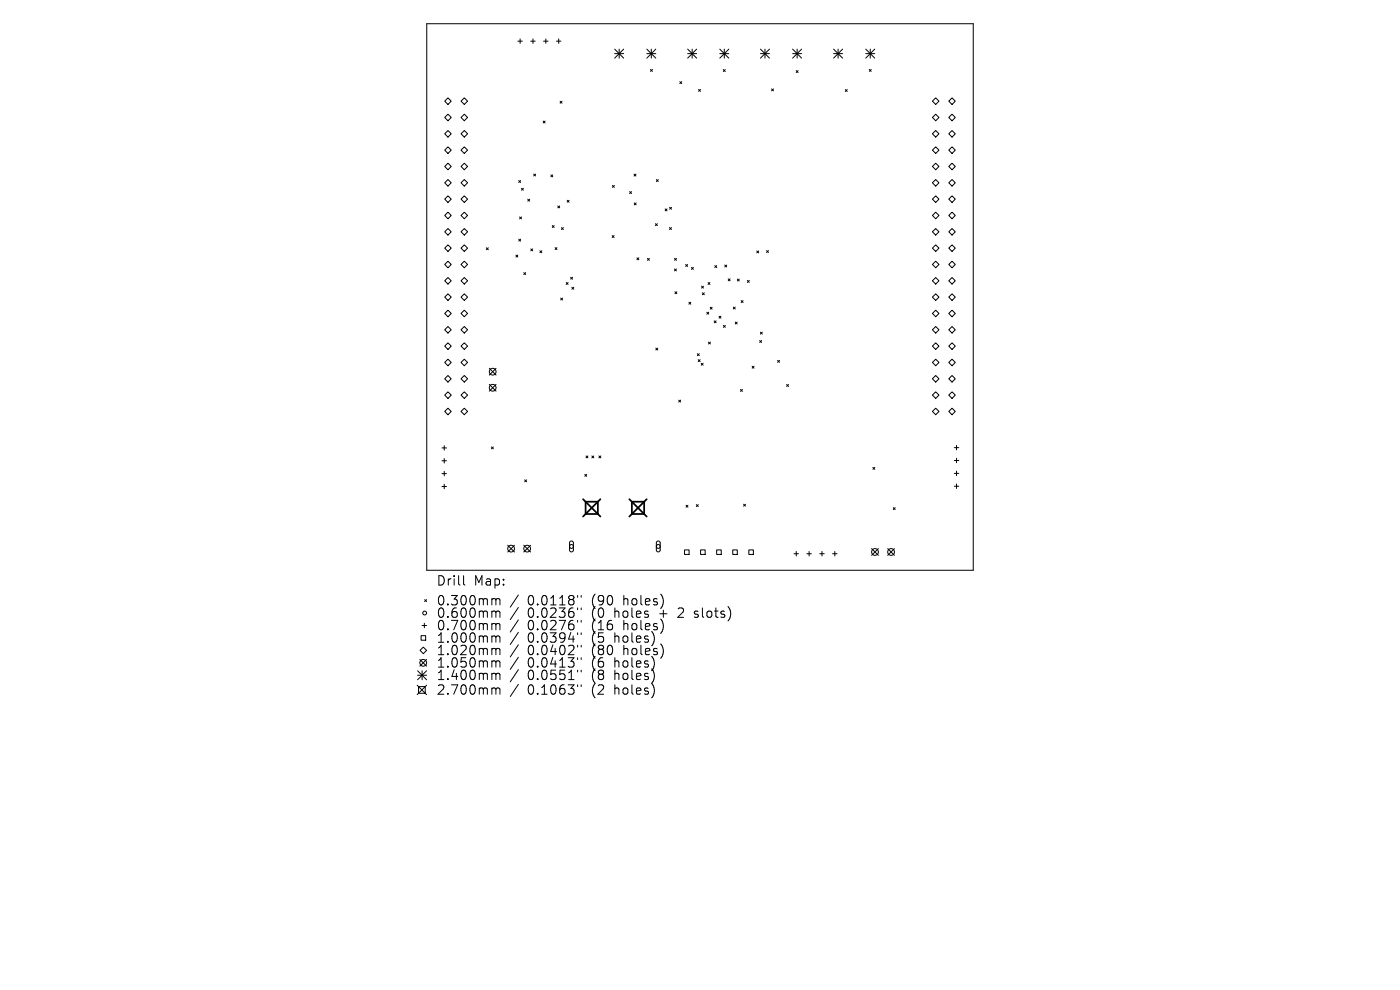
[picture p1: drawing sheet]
<svg xmlns="http://www.w3.org/2000/svg" width="297mm" height="210mm" viewBox="0 0 297 210" stroke-linecap="round" stroke-linejoin="round" font-family="sans-serif">
<defs><g id="words">
<g font-size="2.8">
<text x="92.5" y="124.5">Drill</text>
<text x="100.5" y="124.5">Map:</text>
<text x="92.5" y="128.7">0.300mm</text>
<text x="92.5" y="131.3">0.600mm</text>
<text x="111.9" y="128.7">0.0118&quot;</text>
<text x="111.9" y="131.3">0.0236&quot;</text>
<text x="125.7" y="128.7">(90</text>
<text x="125.7" y="131.3">(0</text>
<text x="130.6" y="131.3">holes</text>
<text x="132.5" y="128.7">holes)</text>
<text x="140.4" y="131.3">+</text>
<text x="144.6" y="131.3">2</text>
<text x="148.2" y="131.3">slots)</text>
<text x="92.5" y="134">0.700mm</text>
<text x="92.5" y="136.6">1.000mm</text>
<text x="111.9" y="134">0.0276&quot;</text>
<text x="111.9" y="136.6">0.0394&quot;</text>
<text x="125.7" y="134">(16</text>
<text x="125.7" y="136.6">(5</text>
<text x="130.6" y="136.6">holes)</text>
<text x="132.5" y="134">holes)</text>
<text x="92.5" y="139.3">1.020mm</text>
<text x="92.5" y="141.9">1.050mm</text>
<text x="111.9" y="139.3">0.0402&quot;</text>
<text x="111.9" y="141.9">0.0413&quot;</text>
<text x="125.7" y="139.3">(80</text>
<text x="125.7" y="141.9">(6</text>
<text x="130.6" y="141.9">holes)</text>
<text x="132.5" y="139.3">holes)</text>
<text x="92.5" y="144.5">1.400mm</text>
<text x="92.5" y="147.7">2.700mm</text>
<text x="111.9" y="144.5">0.0551&quot;</text>
<text x="111.9" y="147.7">0.1063&quot;</text>
<text x="125.7" y="144.5">(8</text>
<text x="125.7" y="147.7">(2</text>
<text x="130.6" y="144.5">holes)</text>
<text x="130.6" y="147.7">holes)</text>
</g>
</g></defs>
<g fill="none" stroke="#000" stroke-width=".21">
<path d="M90.5 5h116v116h-116zM109.9 8.7h.9M110.3 8.3v.9M112.6 8.7h.9M113.1 8.3v.9M115.3 8.7h1M115.8 8.3v.9M118 8.7h1M118.5 8.3v.9M130.4 10.4l1.9 1.9M130.4 11.4h1.9M131.4 10.4v1.9"/>
<path d="M132.3 10.4l-1.9 1.9M137.2 11.4h1.9M137.2 10.4l1.9 1.9M138 14.7l.4 .4M138.2 10.4v1.9M138.4 14.7l-.4 .4M139.1 10.4l-1.9 1.9M144.2 17.3l.4 .4M144.6 17.3l-.4 .4M145.9 11.4h1.9M145.9 10.4l1.9 1.9M146.8 10.4v1.9"/>
<path d="M147.8 10.4l-1.9 1.9M148.2 19l.4 .4M148.6 19l-.4 .4M152.7 11.4h1.9M152.7 10.4l1.9 1.9M153.5 14.8l.4 .4M153.7 10.4v1.9M153.9 14.8l-.4 .4M154.6 10.4l-1.9 1.9M161.3 11.4h1.9M161.3 10.4l1.9 1.9M162.3 10.4v1.9"/>
<path d="M163.2 10.4l-1.9 1.9M163.7 18.9l.4 .4M164.1 18.9l-.4 .4M168.2 11.4h1.9M168.2 10.4l1.9 1.9M168.9 15l.4 .4M169.1 10.4v1.9M169.3 15l-.4 .4M170.1 10.4l-1.9 1.9M176.8 11.4h2M176.8 10.4l2 1.9M177.8 10.4v1.9"/>
<path d="M178.8 10.4l-2 1.9M179.3 19l.4 .4M179.7 19l-.4 .4M183.7 11.4h1.9M183.7 10.4l1.9 1.9M184.4 14.7l.4 .4M184.6 10.4v1.9M184.8 14.7l-.4 .4M185.6 10.4l-1.9 1.9M94.3 21.5l.7-.7 .7 .7-.7 .7zM94.3 24.9l.7-.7 .7 .7-.7 .7zM94.3 28.4l.7-.7 .7 .7-.7 .7z"/>
<path d="M94.3 31.8l.7-.6 .7 .6-.7 .7zM94.3 35.3l.7-.7 .7 .7-.7 .7zM94.3 38.8l.7-.7 .7 .7-.7 .7zM97.8 31.8l.7-.6 .7 .6-.7 .7zM97.8 35.3l.7-.7 .7 .7-.7 .7zM98.5 20.8l.7 .7-.7 .7-.7-.7zM98.5 24.2l.7 .7-.7 .7-.7-.7zM98.5 27.7l.7 .7-.7 .7-.7-.7zM98.5 38.1l.7 .7-.7 .7-.7-.7zM110 38.3l.4 .4M110.4 38.3l-.4 .4M110.6 39.9l.4 .4"/>
<path d="M111 39.9l-.4 .4M113.2 36.9l.4 .4M113.6 36.9l-.4 .4M115.2 25.7l.4 .4M115.6 25.7l-.4 .4M116.9 37.1l.4 .4M117.3 37.1l-.4 .4M118.8 21.5l.4 .4M119.2 21.5l-.4 .4M129.9 39.3l.4 .4M130.3 39.3l-.4 .4M134.5 36.9l.4 .4"/>
<path d="M134.9 36.9l-.4 .4M139.2 38.1l.4 .4M139.6 38.1l-.4 .4M197.8 31.8l.7-.6 .7 .6-.7 .7zM197.8 35.3l.7-.7 .7 .7-.7 .7zM198.5 20.8l.7 .7-.7 .7-.7-.7zM198.5 24.2l.7 .7-.7 .7-.7-.7zM198.5 27.7l.7 .7-.7 .7-.7-.7zM198.5 38.1l.7 .7-.7 .7-.7-.7zM201.3 21.5l.7-.7 .7 .7-.7 .7zM201.3 24.9l.7-.7 .7 .7-.7 .7zM201.3 28.4l.7-.7 .7 .7-.7 .7z"/>
<path d="M201.3 31.8l.7-.6 .7 .6-.7 .7zM201.3 35.3l.7-.7 .7 .7-.7 .7zM201.3 38.8l.7-.7 .7 .7-.7 .7zM94.3 42.2l.7-.7 .7 .7-.7 .7zM94.3 45.7l.7-.7 .7 .7-.7 .7zM94.3 49.2l.7-.7 .7 .7-.7 .7zM94.3 52.6l.7-.7 .7 .7-.7 .7zM94.3 56.1l.7-.7 .7 .7-.7 .7zM94.3 59.6l.7-.7 .7 .7-.7 .7zM97.8 49.2l.7-.7 .7 .7-.7 .7zM97.8 52.6l.7-.7 .7 .7-.7 .7zM97.8 59.6l.7-.7 .7 .7-.7 .7z"/>
<path d="M98.5 41.5l.7 .7-.7 .7-.7-.7zM98.5 45l.7 .7-.7 .7-.7-.7zM98.5 55.4l.7 .7-.7 .7-.7-.7zM103.2 52.6l.4 .4M103.6 52.6l-.4 .4M109.5 54.1l.4 .4M109.9 54.1l-.4 .4M110.1 50.7l.4 .4M110.2 46l.4 .4M110.5 50.7l-.4 .4M110.6 46l-.4 .4M111.1 57.8l.4 .4"/>
<path d="M111.5 57.8l-.4 .4M112 42.3l.4 .4M112.4 42.3l-.4 .4M112.6 52.8l.4 .4M113 52.8l-.4 .4M114.5 53.2l.4 .4M114.9 53.2l-.4 .4M117.2 47.8l.4 .5M117.6 47.8l-.4 .5M117.8 52.5l.4 .4M118.2 52.5l-.4 .4M118.3 43.7l.4 .4"/>
<path d="M118.7 43.7l-.4 .4M119.1 48.3l.4 .4M119.5 48.3l-.4 .4M120.1 59.9l.4 .4M120.3 42.5l.4 .4M120.5 59.9l-.4 .4M120.7 42.5l-.4 .4M121.1 58.8l.4 .4M121.5 58.8l-.4 .4M129.9 50l.4 .4M130.3 50l-.4 .4M133.6 40.6l.4 .5"/>
<path d="M134 40.6l-.4 .5M134.5 43l.5 .5M135 43l-.5 .5M135.1 54.7l.4 .4M135.5 54.7l-.4 .4M137.4 54.8l.4 .4M137.8 54.8l-.4 .4M139 47.5l.5 .4M139.5 47.5l-.5 .4M141.1 44.3l.4 .4M141.5 44.3l-.4 .4M142 48.3l.4 .4"/>
<path d="M142 44l.5 .4M142.4 48.3l-.4 .4M142.5 44l-.5 .4M143.1 57.1l.4 .4M143.1 54.8l.4 .4M143.5 57.1l-.4 .4M143.5 54.8l-.4 .4M145.5 56.1l.4 .4M145.9 56.1l-.4 .4M146.7 56.7l.4 .4M147.1 56.7l-.4 .4M150.2 59.9l.4 .4"/>
<path d="M150.6 59.9l-.4 .4M151.6 56.3l.4 .5M152 56.3l-.4 .5M153.8 56.2l.4 .4M154.2 56.2l-.4 .4M154.5 59.2l.4 .4M154.9 59.2l-.4 .4M156.4 59.2l.4 .4M156.8 59.2l-.4 .4M158.6 59.5l.4 .4M159 59.5l-.4 .4M160.5 53.2l.5 .4"/>
<path d="M161 53.2l-.5 .4M162.6 53.2l.4 .4M163 53.2l-.4 .4M198.5 41.5l.7 .7-.7 .7-.7-.7zM198.5 45l.7 .7-.7 .7-.7-.7zM198.5 48.5l.7 .7-.7 .7-.7-.7zM198.5 51.9l.7 .7-.7 .7-.7-.7zM198.5 55.4l.7 .7-.7 .7-.7-.7zM198.5 58.9l.7 .7-.7 .7-.7-.7zM201.3 42.2l.7-.7 .7 .7-.7 .7zM201.3 45.7l.7-.7 .7 .7-.7 .7zM201.3 49.2l.7-.7 .7 .7-.7 .7z"/>
<path d="M201.3 52.6l.7-.7 .7 .7-.7 .7zM201.3 56.1l.7-.7 .7 .7-.7 .7zM201.3 59.6l.7-.7 .7 .7-.7 .7zM94.3 63l.7-.7 .7 .7-.7 .7zM94.3 66.5l.7-.7 .7 .7-.7 .7zM94.3 70l.7-.7 .7 .7-.7 .7zM94.3 73.4l.7-.7 .7 .7-.7 .7zM94.3 76.9l.7-.7 .7 .7-.7 .7zM97.8 63l.7-.7 .7 .7-.7 .7zM97.8 70l.7-.7 .7 .7-.7 .7zM97.8 73.4l.7-.7 .7 .7-.7 .7zM98.5 65.8l.7 .7-.7 .7-.7-.7z"/>
<path d="M98.5 76.2l.7 .7-.7 .7-.7-.7zM103.8 78.1l1.4 1.5M105.2 78.1l-1.4 1.5M118.9 63.2l.5 .4M119.4 63.2l-.5 .4M121.3 60.9l.4 .5M121.7 60.9l-.4 .5M139.1 73.8l.4 .5M139.5 73.8l-.4 .5M143.2 61.9l.4 .4M143.6 61.9l-.4 .4M146.1 64.1l.5 .4"/>
<path d="M146.6 64.1l-.5 .4M147.9 75l.5 .4M148.1 76.3l.4 .4M148.4 75l-.5 .4M148.5 76.3l-.4 .4M148.8 77.1l.4 .4M148.8 60.7l.4 .4M149 62.1l.4 .4M149.2 77.1l-.4 .4M149.2 60.7l-.4 .4M149.4 62.1l-.4 .4M149.9 66.2l.5 .4"/>
<path d="M150.3 72.6l.4 .4M150.4 66.2l-.5 .4M150.7 65.2l.4 .4M150.7 72.6l-.4 .4M151.1 65.2l-.4 .4M151.5 68.1l.4 .4M151.9 68.1l-.4 .4M152.5 67.1l.4 .4M152.9 67.1l-.4 .4M153.5 69l.4 .4M153.9 69l-.4 .4M155.6 65.1l.4 .5"/>
<path d="M156 65.1l-.4 .5M156 68.3l.4 .4M156.4 68.3l-.4 .4M157.2 63.8l.4 .4M157.6 63.8l-.4 .4M159.6 77.7l.4 .4M160 77.7l-.4 .4M161.2 72.2l.4 .4M161.3 70.5l.4 .4M161.6 72.2l-.4 .4M161.7 70.5l-.4 .4M165 76.5l.4 .4"/>
<path d="M165.4 76.5l-.4 .4M198.5 62.3l.7 .7-.7 .7-.7-.7zM198.5 65.8l.7 .7-.7 .7-.7-.7zM198.5 69.3l.7 .7-.7 .7-.7-.7zM198.5 72.7l.7 .7-.7 .7-.7-.7zM198.5 76.2l.7 .7-.7 .7-.7-.7zM198.5 79.7l.7 .7-.7 .6-.7-.6zM201.3 63l.7-.7 .7 .7-.7 .7zM201.3 66.5l.7-.7 .7 .7-.7 .7zM201.3 70l.7-.7 .7 .7-.7 .7zM201.3 73.4l.7-.7 .7 .7-.7 .7zM201.3 76.9l.7-.7 .7 .7-.7 .7z"/>
<path d="M93.8 95h.9M93.8 97.7h.9M94.2 94.5v1M94.2 97.3v.9M94.2 100v.9M94.3 80.4l.7-.7 .7 .7-.7 .6zM94.3 83.8l.7-.7 .7 .7-.7 .7zM94.3 87.3l.7-.7 .7 .7-.7 .7zM97.8 80.4l.7-.7 .7 .7-.7 .6zM97.8 83.8l.7-.7 .7 .7-.7 .7zM98.5 86.6l.7 .7-.7 .7-.7-.7zM103.8 81.5l1.4 1.5"/>
<path d="M104.3 94.8l.4 .4M104.7 94.8l-.4 .4M105.2 81.5l-1.4 1.5M124.3 96.7l.4 .4M124.7 96.7l-.4 .4M125.6 96.7l.4 .4M126 96.7l-.4 .4M127.1 96.7l.4 .4M127.5 96.7l-.4 .4M144 84.9l.4 .4M144.4 84.9l-.4 .4M157.1 82.6l.4 .4"/>
<path d="M157.5 82.6l-.4 .4M166.9 81.6l.4 .4M167.3 81.6l-.4 .4M185.2 99.1l.4 .5M185.6 99.1l-.4 .5M198.5 83.1l.7 .7-.7 .7-.7-.7zM198.5 86.6l.7 .7-.7 .7-.7-.7zM201.3 80.4l.7-.7 .7 .7-.7 .6zM201.3 83.8l.7-.7 .7 .7-.7 .7zM201.3 87.3l.7-.7 .7 .7-.7 .7zM202.4 95h1M202.4 97.7h1"/>
<path d="M202.9 94.5v.9M202.9 97.2v1M202.9 99.9v1M93.8 100.5h.9M93.8 103.2h.9M94.2 102.7v1M107.7 115.7l1.4 1.4M109.1 115.7l-1.4 1.4M111.1 115.7l1.5 1.4M111.3 101.8l.4 .4M111.7 101.8l-.4 .4M112.6 115.7l-1.5 1.4"/>
<path d="M120.9 114.9l.5-.1 .2 .3v1.6l-.3 .4-.3-.1-.2-.3zM124.1 100.6l.4 .4M124.5 100.6l-.4 .4M139.4 114.9l.4-.1 .3 .3v1.6l-.4 .4-.3-.1-.2-.3zM145.2 116.6h1v1h-1zM145.5 107.2l.5 .4M146 107.2l-.5 .4M147.7 107l.4 .5M148.1 107l-.4 .5M148.6 116.6h1v1h-1zM152 116.6h1v1h-1zM155.4 116.6h1v1h-1z"/>
<path d="M157.7 107l.5 .4M158.2 107l-.5 .4M158.9 116.6h.9v1h-.9zM168.4 117.5h1M168.9 117v.9M171.2 117.5h.9M171.6 117v.9M173.9 117.5h1M174.4 117v.9M176.6 117.5h1M177.1 117v.9M184.9 116.4l1.4 1.4"/>
<path d="M186.3 116.4l-1.4 1.4M188.3 116.4l1.5 1.4M189.5 107.7l.4 .4M189.8 116.4l-1.5 1.4M189.9 107.7l-.4 .4M202.4 100.4h1M202.4 103.1h1M202.9 102.7v.9M89.1 139.9l1.4 1.4M89.1 138l.7-.7 .7 .7-.7 .7zM89.3 134.8h1v1h-1zM89.5 132.7h1"/>
<path d="M90 132.2v1M90.1 127.2l.4 .4M90.5 127.2l-.4 .4M90.5 139.9l-1.4 1.4M98.3 122.1v1.7l.3 .3M104.6 127h.3l.3 .3M104.6 129.6h.3l.3 .3M104.6 132.3h.3l.3 .3M104.6 134.9h.3l.3 .3M104.6 137.5h.3l.3 .3M105.2 127.3l.3-.3 .5 .1 .1 1.2M105.2 127.3v1"/>
<path d="M105.2 129.9v1.1M105.2 132.6v1M105.2 135.2v1M105.2 137.8v1.1M105.2 129.9l.3-.3 .5 .1 .1 1.3M105.2 132.6l.3-.3 .5 .1 .1 1.2M105.2 135.2l.3-.3 .5 .1 .1 1.2M105.2 137.8l.3-.3 .5 .1 .1 1.3M110 126.2l-1.8 2.6M110 128.9l-1.8 2.5M110 131.5l-1.8 2.6M110 134.1l-1.8 2.6"/>
<path d="M110 136.8l-1.8 2.6M110 139.4l-1.8 2.6M122.5 126.3v.4M122.5 129v.3M122.5 131.6v.4M122.5 134.2v.4M122.5 136.9v.4M122.5 139.5v.4M123.3 126.3v.4M123.3 129v.3M123.3 131.6v.4M123.3 134.2v.4"/>
<path d="M123.3 136.9v.4M123.3 139.5v.4M147.3 130.9l.2 .1M147.4 129.7v.5M88.5 145.4l2 2M88.6 142.3l1.9 1.9M88.6 143.2h1.9M88.8 145.6h1.4v1.5h-1.4zM89.5 142.3v1.9M90.5 142.3l-1.9 1.9M90.5 145.4l-2 2M104.6 140.2h.3l.3 .3"/>
<path d="M104.6 142.8h.3l.3 .3M104.6 145.9h.3l.3 .3M105.2 140.5v1M105.2 143.1v1.1M105.2 146.2v1.1M105.2 140.5l.3-.3 .5 .1 .1 1.2M105.2 143.1l.3-.3 .5 .1 .1 1.3M105.2 146.2l.3-.3 .5 .1 .1 1.3M110 142.1l-1.8 2.5M110 145.2l-1.8 2.5M122.5 142.2v.3M122.5 145.3v.3"/>
<path d="M123.3 142.2v.3M123.3 145.3v.3"/>
<circle cx="104.5" cy="78.8" r=".72"/>
<circle cx="104.5" cy="82.3" r=".72"/>
<circle cx="108.4" cy="116.4" r=".72"/>
<circle cx="111.8" cy="116.4" r=".72"/>
<circle cx="121.2" cy="115.9" r=".41"/>
<circle cx="139.6" cy="115.9" r=".41"/>
<circle cx="185.6" cy="117.1" r=".72"/>
<circle cx="189" cy="117.1" r=".72"/>
<circle cx="90.1" cy="130" r=".41"/>
<circle cx="89.8" cy="140.6" r=".72"/>
</g>
<path d="M123.7 105.9l3.7 3.7M124.2 106.4h2.6v2.6h-2.6zM127.4 105.9l-3.7 3.7M133.5 105.9l3.7 3.7M134 106.4h2.7v2.6h-2.7zM137.2 105.9l-3.7 3.7" fill="none" stroke="#000" stroke-width=".37"/>
<use href="#words"/>
</svg>
